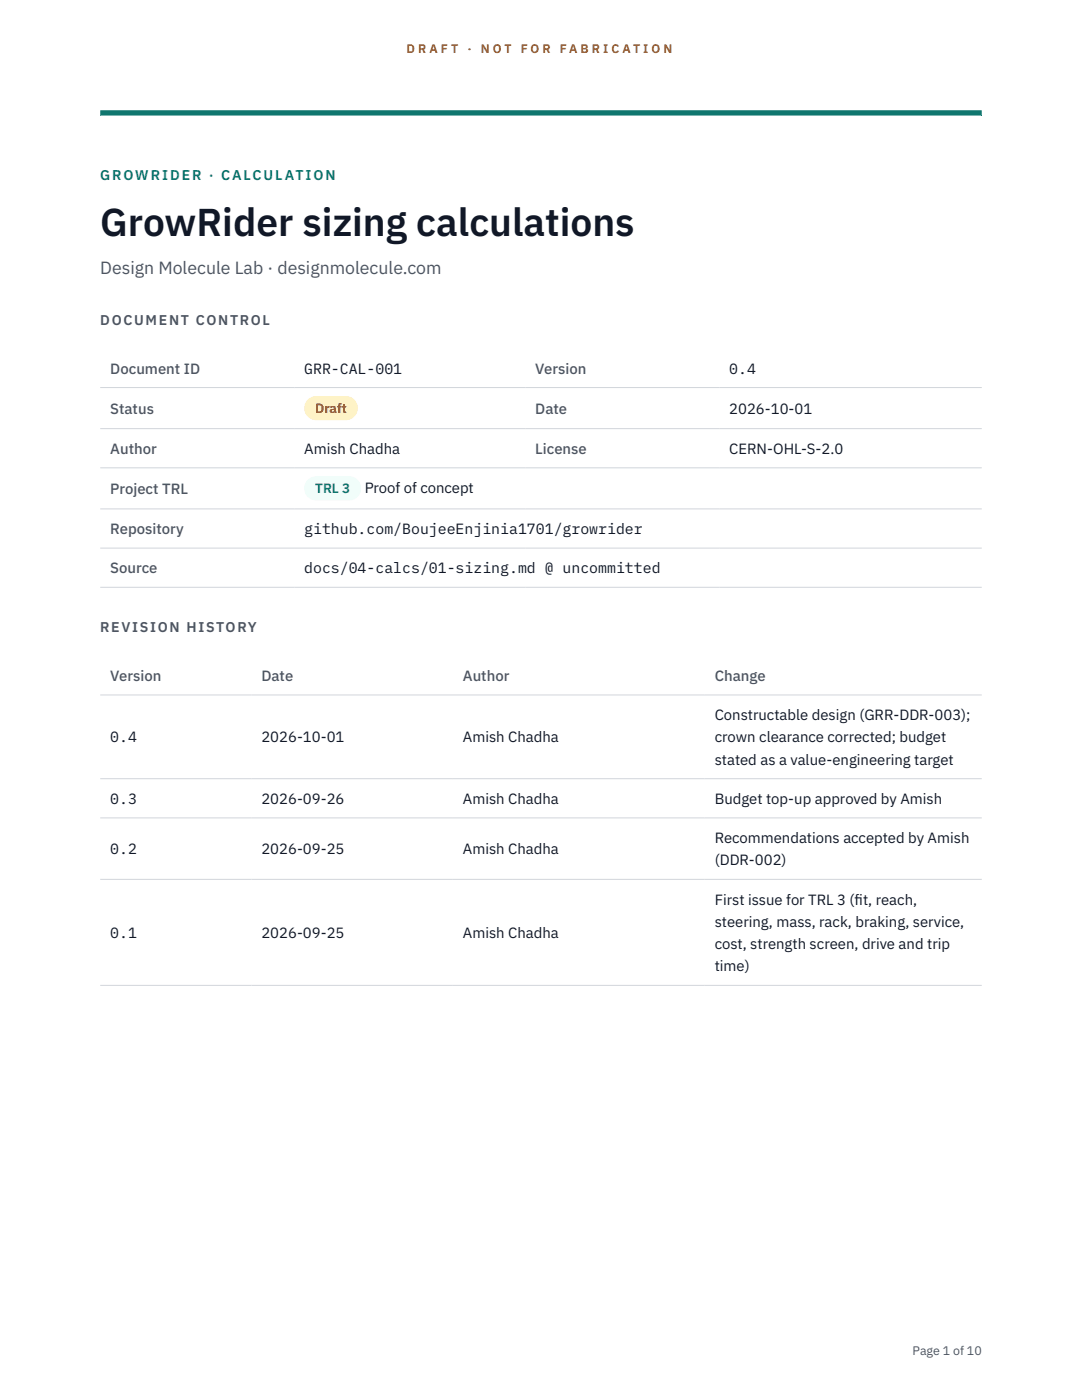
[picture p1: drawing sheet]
<svg xmlns="http://www.w3.org/2000/svg" width="216mm" height="279mm" viewBox="0 0 216 279" stroke-linecap="round" stroke-linejoin="round" font-family="sans-serif">
<defs><g id="words">
<text font-size="7.8" fill="#111827" x="20" y="47.1">GrowRider sizing calculations</text>
<text font-size="3.5" fill="#4b5563" x="20" y="54.6">Design Molecule Lab · designmolecule.com</text>
<g font-size="3" fill="#4b5563">
<text x="22" y="74.5">Document ID</text>
<text x="106.8" y="74.5">Version</text>
<text x="22" y="82.6">Status</text>
<text x="106.8" y="82.6">Date</text>
<text x="22" y="90.6">Author</text>
<text x="106.8" y="90.6">License</text>
<text x="22" y="98.6">Project TRL</text>
<text x="22" y="106.6">Repository</text>
<text x="22" y="114.4">Source</text>
<text x="22" y="135.9">Version</text>
<text x="52.2" y="135.9">Date</text>
<text x="92.4" y="135.9">Author</text>
<text x="142.6" y="135.9">Change</text>
</g>
<g font-size="3" fill="#111827">
<text x="60.7" y="74.5">GRR-CAL-001</text>
<text x="145.5" y="74.5">0.4</text>
<text x="145.5" y="82.6">2026-10-01</text>
<text x="60.7" y="90.6">Amish Chadha</text>
<text x="145.5" y="90.6">CERN-OHL-S-2.0</text>
<text x="72.8" y="98.5">Proof of concept</text>
<text x="60.7" y="106.6">github.com/BoujeeEnjinia1701/growrider</text>
<text x="60.7" y="114.4">docs/04-calcs/01-sizing.md @ uncommitted</text>
<text x="142.6" y="143.7">Constructable design (GRR-DDR-003);</text>
<text x="22" y="148.2">0.4</text>
<text x="52.2" y="148.2">2026-10-01</text>
<text x="92.4" y="148.2">Amish Chadha</text>
<text x="142.6" y="148.2">crown clearance corrected; budget</text>
<text x="142.6" y="152.6">stated as a value-engineering target</text>
<text x="22" y="160.4">0.3</text>
<text x="52.2" y="160.4">2026-09-26</text>
<text x="92.4" y="160.4">Amish Chadha</text>
<text x="142.6" y="160.4">Budget top-up approved by Amish</text>
<text x="22" y="170.5">0.2</text>
<text x="52.2" y="170.5">2026-09-25</text>
<text x="92.4" y="170.5">Amish Chadha</text>
<text x="142.6" y="168.3">Recommendations accepted by Amish</text>
<text x="142.6" y="172.7">(DDR-002)</text>
<text x="142.6" y="180.5">First issue for TRL 3 (f</text>
<text x="142.6" y="185">steering, mass, rack, braking, service,</text>
<text x="170.5" y="180.5">it, reach,</text>
<text x="22" y="187.2">0.1</text>
<text x="52.2" y="187.2">2026-09-25</text>
<text x="92.4" y="187.2">Amish Chadha</text>
<text x="142.6" y="189.4">cost, strength screen, drive and trip</text>
<text x="142.6" y="193.9">time)</text>
</g>
<text font-size="2.8" fill="#0f766e" x="20" y="36">GROWRIDER · CALCULATION</text>
<g font-size="2.8" fill="#4b5563">
<text x="20" y="64.8">DOCUMENT CONTROL</text>
<text x="20" y="126.2">REVISION HISTORY</text>
</g>
<text font-size="2.7" fill="#92400e" x="62.9" y="82.5">Draft</text>
<text font-size="2.7" fill="#0f766e" x="62.9" y="98.5">TRL 3</text>
<g font-size="2.5" fill="#b45309">
<text x="81.1" y="10.5">D R A F T</text>
<text x="93.3" y="10.5">·</text>
<text x="95.9" y="10.5">N O T</text>
<text x="103.9" y="10.5">F O R</text>
<text x="111.7" y="10.5">F A B R I C A T I O N</text>
</g>
<text font-size="2.5" fill="#4b5563" x="182.1" y="270.3">Page 1 of 10</text>
</g></defs>
<path d="M20 23.1h175.9zM20 22h175.9v1.1h-175.9z" fill-rule="evenodd" fill="#0f766e"/>
<path d="M20 77.3h175.9M20 85.5h175.9M20 93.4h175.9M20 101.6h175.9M20 109.4h175.9M20 117.2h175.9M20 138.7h175.9M20 155.4h175.9M20 163.2h175.9M20 175.5h175.9M20 196.7h175.9" fill="none" stroke="#d1d5db" stroke-width=".2"/>
<path d="M60.7 79h10.7v4.9h-10.7z" fill="#fef3c7"/>
<path d="M60.7 95.1h11.4v4.8h-11.4z" fill="#f0fdfa"/>
<use href="#words"/>
</svg>
